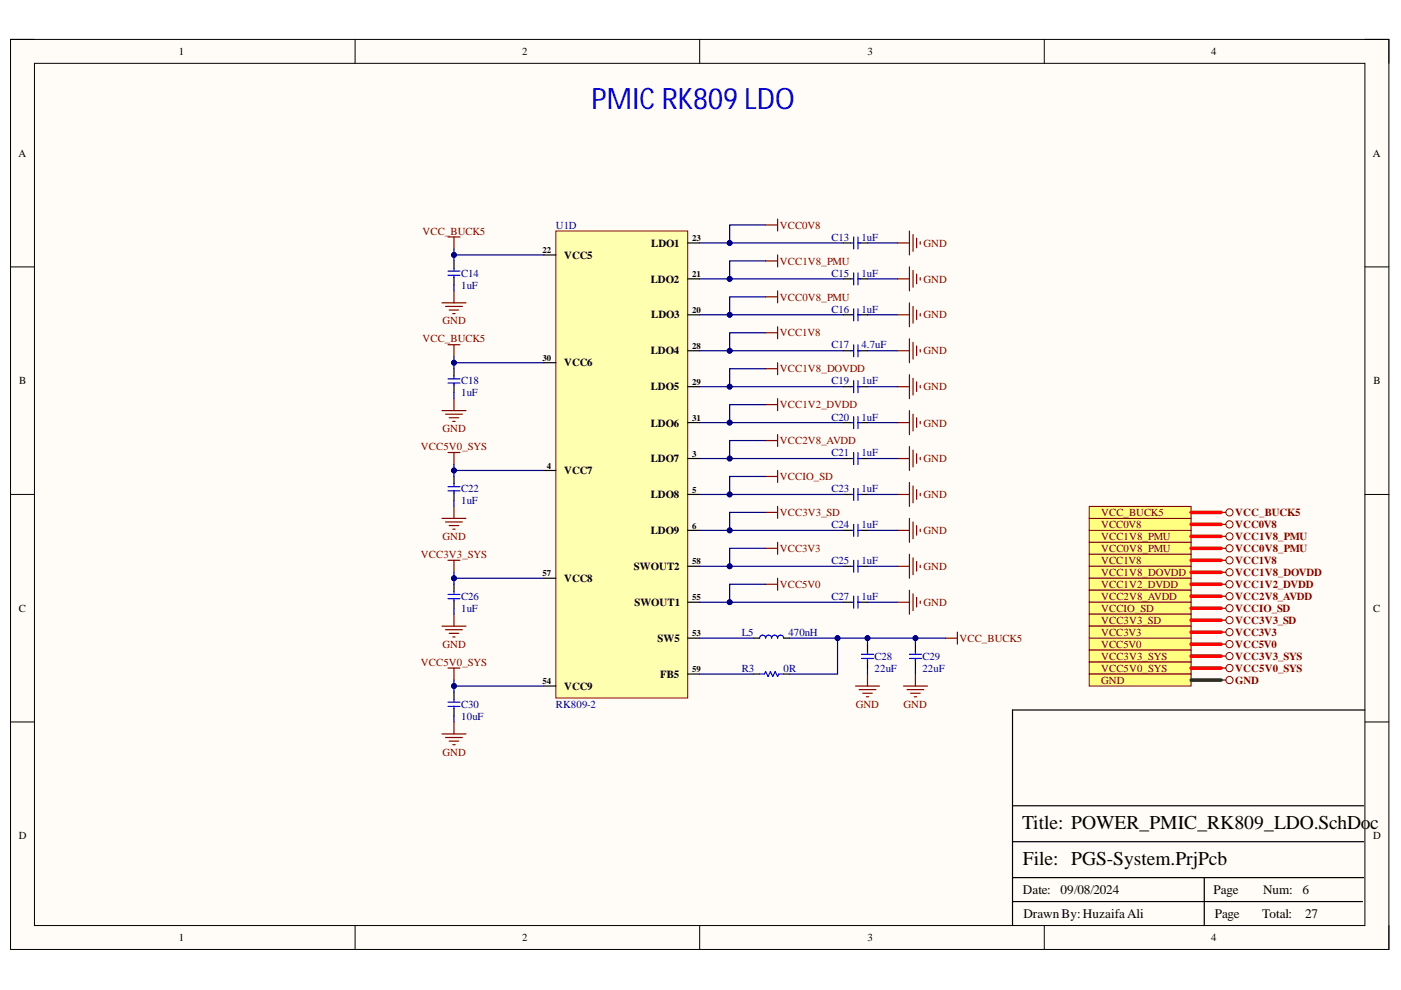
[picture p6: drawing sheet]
<svg xmlns="http://www.w3.org/2000/svg" width="297mm" height="210mm" viewBox="0 0 297 210" stroke-linecap="round" stroke-linejoin="round" font-family="sans-serif">
<defs><g id="words">
<text font-size="6.3" fill="#00f" x="125.4" y="23.2">PMIC RK809 LDO</text>
<g font-size="4.1">
<text x="216.7" y="175.8">Title: POWER_PMIC_RK809_LDO.SchDo</text>
<text x="290.5" y="175.8">c</text>
<text x="216.9" y="183.4">File: PGS-System.PrjPcb</text>
</g>
<g font-size="2.8">
<text x="216.9" y="189.6">Date:</text>
<text x="224.8" y="189.6">09/08/2024</text>
<text x="257.3" y="189.6">Page</text>
<text x="267.8" y="189.6">Num:</text>
<text x="276.2" y="189.6">6</text>
<text x="217" y="194.6">DrawnBy:HuzaifaAli</text>
<text x="257.6" y="194.6">Page</text>
<text x="267.6" y="194.6">Total:</text>
<text x="276.7" y="194.6">27</text>
</g>
<g font-size="2.3">
<text x="37.9" y="11.7">1</text>
<text x="110.7" y="11.7">2</text>
<text x="183.9" y="11.7">3</text>
<text x="256.8" y="11.7">4</text>
<text x="3.9" y="33.3">A</text>
<text x="291.1" y="33.3">A</text>
<text x="138" y="52.3">LDO1</text>
<text x="119.6" y="54.8">VCC5</text>
<text x="138" y="59.9">LDO2</text>
<text x="138" y="67.5">LDO3</text>
<text x="119.6" y="77.7">VCC6</text>
<text x="138" y="75.1">LDO4</text>
<text x="4.1" y="81.5">B</text>
<text x="138" y="82.7">LDO5</text>
<text x="291.2" y="81.5">B</text>
<text x="138" y="90.4">LDO6</text>
<text x="119.6" y="100.6">VCC7</text>
<text x="138" y="98">LDO7</text>
<text x="138" y="105.6">LDO8</text>
<text x="138" y="113.2">LDO9</text>
<text x="119.6" y="123.4">VCC8</text>
<text x="134.4" y="120.9">SWOUT2</text>
<text x="4" y="129.7">C</text>
<text x="134.5" y="128.5">SWOUT1</text>
<text x="291.2" y="129.7">C</text>
<text x="139.4" y="136.1">SW5</text>
<text x="140" y="143.7">FB5</text>
<text x="119.6" y="146.2">VCC9</text>
<text x="4" y="178">D</text>
<text x="291.2" y="178">D</text>
<text x="37.9" y="199.5">1</text>
<text x="110.7" y="199.5">2</text>
<text x="183.9" y="199.5">3</text>
<text x="256.8" y="199.5">4</text>
</g>
<g font-size="2.3" fill="#800000">
<text x="89.6" y="49.8">VCC_BUCK5</text>
<text x="165.4" y="48.5">VCC0V8</text>
<text x="195.8" y="52.3">GND</text>
<text x="165.4" y="56.1">VCC1V8_PMU</text>
<text x="195.8" y="59.9">GND</text>
<text x="165.4" y="63.7">VCC0V8_PMU</text>
<text x="93.8" y="68.8">GND</text>
<text x="165.4" y="71.3">VCC1V8</text>
<text x="195.8" y="67.5">GND</text>
<text x="89.6" y="72.6">VCC_BUCK5</text>
<text x="195.8" y="75.1">GND</text>
<text x="165.4" y="78.9">VCC1V8_DOVDD</text>
<text x="195.8" y="82.7">GND</text>
<text x="165.4" y="86.5">VCC1V2_DVDD</text>
<text x="89.2" y="95.5">VCC5V0_SYS</text>
<text x="93.8" y="91.7">GND</text>
<text x="165.4" y="94.2">VCC2V8_AVDD</text>
<text x="195.8" y="90.4">GND</text>
<text x="165.4" y="101.8">VCCIO_SD</text>
<text x="195.8" y="98">GND</text>
<text x="195.8" y="105.6">GND</text>
<text x="165.4" y="109.4">VCC3V3_SD</text>
<text x="195.8" y="113.2">GND</text>
<text x="233.5" y="112">VCC0V8</text>
<text x="233.5" y="109.4">VCC_BUCK5</text>
<text x="261.9" y="112">VCC0V8</text>
<text x="261.9" y="109.4">VCC_BUCK5</text>
<text x="89.2" y="118.3">VCC3V3_SYS</text>
<text x="93.8" y="114.5">GND</text>
<text x="165.4" y="117.1">VCC3V3</text>
<text x="233.5" y="114.5">VCC1V8_PMU</text>
<text x="233.5" y="117.1">VCC0V8_PMU</text>
<text x="233.5" y="119.6">VCC1V8</text>
<text x="261.9" y="114.5">VCC1V8_PMU</text>
<text x="261.9" y="117.1">VCC0V8_PMU</text>
<text x="261.9" y="119.6">VCC1V8</text>
<text x="165.4" y="124.7">VCC5V0</text>
<text x="195.8" y="120.9">GND</text>
<text x="233.5" y="122.1">VCC1V8_DOVDD</text>
<text x="233.5" y="124.7">VCC1V2_DVDD</text>
<text x="261.9" y="122.1">VCC1V8_DOVDD</text>
<text x="261.9" y="124.7">VCC1V2_DVDD</text>
<text x="195.8" y="128.5">GND</text>
<text x="233.5" y="127.2">VCC2V8_AVDD</text>
<text x="233.5" y="129.7">VCCIO_SD</text>
<text x="261.9" y="127.2">VCC2V8_AVDD</text>
<text x="261.9" y="129.7">VCCIO_SD</text>
<text x="93.8" y="137.3">GND</text>
<text x="203.4" y="136.1">VCC_BUCK5</text>
<text x="233.5" y="132.3">VCC3V3_SD</text>
<text x="233.5" y="137.3">VCC5V0</text>
<text x="233.5" y="134.8">VCC3V3</text>
<text x="261.9" y="132.3">VCC3V3_SD</text>
<text x="261.9" y="137.3">VCC5V0</text>
<text x="261.9" y="134.8">VCC3V3</text>
<text x="89.2" y="141.1">VCC5V0_SYS</text>
<text x="233.5" y="139.9">VCC3V3_SYS</text>
<text x="233.5" y="142.4">VCC5V0_SYS</text>
<text x="261.9" y="139.9">VCC3V3_SYS</text>
<text x="261.9" y="142.4">VCC5V0_SYS</text>
<text x="233.5" y="144.9">GND</text>
<text x="261.9" y="144.9">GND</text>
<text x="181.4" y="150.1">GND</text>
<text x="191.6" y="150.1">GND</text>
<text x="93.8" y="160.2">GND</text>
</g>
<g font-size="2.3" fill="#000080">
<text x="117.8" y="48.5">U1D</text>
<text x="176.3" y="51">C13</text>
<text x="182.6" y="51">1uF</text>
<text x="97.8" y="58.7">C14</text>
<text x="176.3" y="58.7">C15</text>
<text x="182.6" y="58.7">1uF</text>
<text x="97.8" y="61.2">1uF</text>
<text x="176.3" y="66.3">C16</text>
<text x="182.6" y="66.3">1uF</text>
<text x="176.3" y="73.9">C17</text>
<text x="182.6" y="73.9">4.7uF</text>
<text x="97.8" y="81.5">C18</text>
<text x="176.3" y="81.5">C19</text>
<text x="182.6" y="81.5">1uF</text>
<text x="97.8" y="84">1uF</text>
<text x="176.3" y="89.2">C20</text>
<text x="182.6" y="89.2">1uF</text>
<text x="176.3" y="96.8">C21</text>
<text x="182.6" y="96.8">1uF</text>
<text x="97.8" y="104.4">C22</text>
<text x="97.8" y="106.9">1uF</text>
<text x="176.3" y="104.4">C23</text>
<text x="182.6" y="104.4">1uF</text>
<text x="176.3" y="112">C24</text>
<text x="182.6" y="112">1uF</text>
<text x="176.3" y="119.6">C25</text>
<text x="182.6" y="119.6">1uF</text>
<text x="97.8" y="127.2">C26</text>
<text x="97.8" y="129.7">1uF</text>
<text x="176.3" y="127.2">C27</text>
<text x="182.6" y="127.2">1uF</text>
<text x="157.2" y="134.8">L5</text>
<text x="167.1" y="134.8">470nH</text>
<text x="157.2" y="142.4">R3</text>
<text x="166.1" y="142.4">0R</text>
<text x="185.4" y="139.9">C28</text>
<text x="185.4" y="142.4">22uF</text>
<text x="195.6" y="139.9">C29</text>
<text x="195.6" y="142.4">22uF</text>
<text x="97.8" y="150.1">C30</text>
<text x="97.8" y="152.6">10uF</text>
<text x="117.8" y="150.1">RK809-2</text>
</g>
<g font-size="1.9">
<text x="115" y="53.7">22</text>
<text x="146.8" y="51.1">23</text>
<text x="146.8" y="58.7">21</text>
<text x="146.8" y="66.3">20</text>
<text x="115" y="76.5">30</text>
<text x="146.8" y="73.9">28</text>
<text x="146.8" y="81.6">29</text>
<text x="146.8" y="89.2">31</text>
<text x="116" y="99.4">4</text>
<text x="146.8" y="96.9">3</text>
<text x="146.8" y="104.5">5</text>
<text x="146.8" y="112.1">6</text>
<text x="146.8" y="119.7">58</text>
<text x="115" y="122.2">57</text>
<text x="146.8" y="127.3">55</text>
<text x="146.8" y="134.9">53</text>
<text x="146.8" y="142.6">59</text>
<text x="115" y="145.1">54</text>
</g>
</g></defs>
<path d="M2.2 8.4h292.3v192.9h-292.3z" fill-rule="evenodd" fill="#fffcf8"/>
<path d="M2.2 8.4h292.3v192.9h-292.3z" fill="none" stroke="#000" stroke-width=".21"/>
<path d="M7.3 13.4h282.1v182.8h-282.1z" fill-rule="evenodd" fill="#fffcf8"/>
<g fill="none" stroke="#000" stroke-width=".21">
<path d="M2.2 8.4h5.1M7.3 13.4h282.1v182.8h-282.1zM75.3 8.4v5M148.3 8.4v5M221.4 8.4v5M289.4 8.4h5.1v5M2.2 56.6h5.1M289.4 56.6h5.1M2.2 104.8h5.1M289.4 104.8h5.1M2.2 153.1h5.1M289.4 153.1h5.1"/>
<path d="M75.3 196.2v5.1M148.3 196.2v5.1M221.4 196.2v5.1M294.5 196.2v5.1"/>
</g>
<g fill="none" stroke="#000" stroke-width=".25">
<path d="M96.3 55.3v1.5M96.3 58.7v1.7M178.8 51.5h1.6M178.8 59.1h1.6M182.3 51.5h1.6M182.3 59.1h1.6M96.3 78.2v1.5M178.8 66.7h1.6M178.8 74.4h1.6M182.3 66.7h1.6M182.3 74.4h1.6M96.3 81.6v1.7"/>
<path d="M178.8 82h1.6M178.8 89.6h1.6M178.8 97.2h1.6M182.3 82h1.6M182.3 89.6h1.6M182.3 97.2h1.6M96.3 101v1.5M96.3 104.5v1.6M178.8 104.8h1.6M178.8 112.5h1.6M182.3 104.8h1.6M182.3 112.5h1.6"/>
<path d="M96.3 123.9v1.5M96.3 127.3v1.7M159.8 135.3h1.3M166.1 135.3h1.3M178.8 120.1h1.6M182.3 120.1h1.6M183.9 136.6v1.5M183.9 140v1.6M194.1 136.6v1.5M194.1 140v1.6M96.3 146.7v1.5M96.3 150.2v1.6"/>
<path d="M159.8 142.9h1.3M166.1 142.9h1.3M289.4 150.5h-74.7v45.7M214.7 178.5h74.4M214.7 170.8h74.4M214.7 191.2h74.2M214.7 186.1h74.4M255.3 186.1v10.1"/>
</g>
<g fill="none" stroke="#00f" stroke-width=".25">
<path d="M95 58.4h2.5M95 57.5h2.5M96.3 56.8v.6M96.3 58.4v.5M180.4 51.5h.5M180.4 59.1h.5M181 50.2v2.6M181 57.9v2.5M181.9 51.5h.5M181.9 50.2v2.6M181.9 57.9v2.5M181.9 59.1h.5"/>
<path d="M96.3 79.7v.5M180.4 66.7h.5M180.4 74.4h.5M181 65.5v2.5M181 73.1v2.5M181.9 65.5v2.5M181.9 73.1v2.5M181.9 66.7h.5M181.9 74.4h.5M95 81.2h2.5M95 80.3h2.5M96.3 81.2v.5"/>
<path d="M180.4 82h.5M180.4 89.6h.5M180.4 97.2h.5M181 80.7v2.6M181 88.3v2.6M181 95.9v2.6M181.9 80.7v2.6M181.9 88.3v2.6M181.9 95.9v2.6M181.9 82h.5M181.9 89.6h.5M181.9 97.2h.5"/>
<path d="M95 104.1h2.5M95 103.2h2.5M96.3 102.5v.6M96.3 104.1v.5M180.4 104.8h.5M180.4 112.5h.5M181 103.6v2.5M181 111.2v2.5M181 118.8v2.5M181.9 103.6v2.5M181.9 111.2v2.5M181.9 118.8v2.5"/>
<path d="M181.9 104.8h.5M181.9 112.5h.5M95 126.9h2.5M95 126h2.5M96.3 125.4v.5M96.3 126.9v.5M161.1 135.3a.64 .64 0 0 1 .6-.6 .64 .64 0 0 1 .6 .6 .63 .63 0 0 1 .7-.6 .63 .63 0 0 1 .6 .6 .63 .63 0 0 1 .6-.6 .63 .63 0 0 1 .7 .6 .64 .64 0 0 1 .6-.6 .64 .64 0 0 1 .6 .6M180.4 120.1h.5M181.9 120.1h.5M182.7 139.6h2.5M182.7 138.7h2.5M183.9 138.1v.5"/>
<path d="M183.9 139.6v.5M192.8 139.6h2.6M192.8 138.7h2.6M194.1 138.1v.5M194.1 139.6v.5M95 149.8h2.5M95 148.9h2.5M96.3 148.2v.6M96.3 149.8v.5M161.1 142.9h1l.2-.5 .5 1 .5-1 .5 1 .6-1 .5 1 .2-.5h1"/>
</g>
<g fill="none" stroke="#800000" stroke-width=".25">
<path d="M95 50.2h2.5M96.3 50.2v2.6M190.3 51.5h2.5M190.3 59.1h2.5M192.8 49v5.1M192.8 56.6v5.1M193.6 49.7v3.6M193.6 57.4v3.5M194.3 50.5v2M194.3 58.1v2.1M195.1 51.3v.5M195.1 58.9v.5"/>
<path d="M93.7 64.2h5.1M94.5 65h3.5M95 73.1h2.5M95.2 65.7h2.1M96 66.5h.5M96.3 61.7v2.5M96.3 73.1v2.5M190.3 66.7h2.5M190.3 74.4h2.5M192.8 64.2v5.1M192.8 71.8v5.1M192.8 79.4v5.1"/>
<path d="M193.6 65v3.5M193.6 72.6v3.5M194.3 65.7v2.1M194.3 73.3v2.1M195.1 66.5v.5M195.1 74.1v.5M93.7 87.1h5.1M94.5 87.8h3.5M95 95.9h2.5M95.2 88.6h2.1M96 89.3h.5M96.3 84.5v2.6"/>
<path d="M96.3 95.9v2.6M190.3 82h2.5M190.3 89.6h2.5M190.3 97.2h2.5M192.8 87.1v5M192.8 94.7v5.1M193.6 80.2v3.6M193.6 87.8v3.6M193.6 95.4v3.6M194.3 81v2M194.3 88.6v2M194.3 96.2v2"/>
<path d="M195.1 81.7v.5M195.1 89.4v.5M195.1 97v.5M93.7 109.9h5.1M94.5 110.7h3.5M95 118.8h2.5M95.2 111.4h2.1M96 112.2h.5M96.3 107.4v2.5M96.3 118.8v2.5M190.3 104.8h2.5M190.3 112.5h2.5"/>
<path d="M192.8 102.3v5.1M192.8 109.9v5.1M192.8 117.5v5.1M193.6 103.1v3.5M193.6 110.7v3.5M193.6 118.3v3.5M194.3 103.8v2.1M194.3 111.4v2.1M194.3 119v2.1M195.1 104.6v.5M195.1 112.2v.5M195.1 119.8v.5"/>
<path d="M93.7 132.8h5.1M94.5 133.5h3.5M95.2 134.3h2.1M96 135h.5M96.3 130.2v2.6M190.3 120.1h2.5M190.3 127.7h2.5M192.8 125.1v5.1M193.6 125.9v3.6M194.3 126.7v2M195.1 127.4v.5M200.4 135.3h2.6"/>
<path d="M203 134v2.6M93.7 155.6h5.1M94.5 156.4h3.5M95 141.6h2.5M95.2 157.1h2.1M96 157.9h.5M96.3 141.6v2.6M96.3 153.1v2.5M181.4 145.5h5.1M182.2 146.2h3.5M182.9 147h2M183.7 147.7h.5"/>
<path d="M183.9 142.9v2.6M191.6 145.5h5M192.3 146.2h3.6M193.1 147h2M193.8 147.7h.5M194.1 142.9v2.6"/>
</g>
<path d="M117.9 49h27.9v99h-27.9z" fill-rule="evenodd" fill="#ffffb0"/>
<path d="M117.9 49h27.9v99h-27.9z" fill="none" stroke="#800000" stroke-width=".21"/>
<g fill="none" stroke="#000" stroke-width=".25">
<path d="M115.3 54.1h2.6M145.8 59.1h2.5M145.8 51.5h2.5M115.3 76.9h2.6M145.8 66.7h2.5M145.8 74.4h2.5M115.3 99.8h2.6M145.8 97.2h2.5M145.8 82h2.5M145.8 89.6h2.5M145.8 104.8h2.5M145.8 112.4h2.5"/>
<path d="M115.3 122.6h2.6M145.8 135.3h2.5M145.8 127.7h2.5M145.8 120.1h2.5M178.8 127.7h1.6M182.3 127.7h1.6M115.3 145.5h2.6M145.8 142.9h2.5"/>
</g>
<path d="M180.4 127.7h.5M181 126.4v2.6M181.9 127.7h.5M181.9 126.4v2.6" fill="none" stroke="#00f" stroke-width=".25"/>
<g fill="none" stroke="#800000" stroke-width=".25">
<path d="M162.3 55.3h2.6M162.3 47.7h2.6M164.9 46.4v2.6M164.9 54.1v2.5M162.3 62.9h2.6M162.3 70.6h2.6M162.3 78.2h2.6M164.9 61.7v2.5M164.9 69.3v2.5M164.9 76.9v2.5M162.3 85.8h2.6M162.3 93.4h2.6"/>
<path d="M164.9 84.5v2.6M164.9 92.1v2.6M164.9 99.8v2.5M162.3 101h2.6M162.3 108.6h2.6M162.3 116.3h2.6M164.9 107.4v2.5M164.9 115v2.5M162.3 123.9h2.6M164.9 122.6v2.5"/>
</g>
<path d="M230.9 109.9h21.6v2.6h-21.6z" fill-rule="evenodd" fill="#ffff80"/>
<path d="M230.9 109.9h21.6v2.6h-21.6z" fill="none" stroke="#800000" stroke-width=".21"/>
<path d="M230.9 112.5h21.6v2.5h-21.6z" fill-rule="evenodd" fill="#ffff80"/>
<path d="M230.9 112.5h21.6v2.5h-21.6z" fill="none" stroke="#800000" stroke-width=".21"/>
<path d="M230.9 115h21.6v2.5h-21.6z" fill-rule="evenodd" fill="#ffff80"/>
<path d="M230.9 115h21.6v2.5h-21.6z" fill="none" stroke="#800000" stroke-width=".21"/>
<path d="M230.9 117.5h21.6v2.6h-21.6z" fill-rule="evenodd" fill="#ffff80"/>
<path d="M230.9 117.5h21.6v2.6h-21.6z" fill="none" stroke="#800000" stroke-width=".21"/>
<path d="M230.9 120.1h21.6v2.5h-21.6z" fill-rule="evenodd" fill="#ffff80"/>
<path d="M230.9 120.1h21.6v2.5h-21.6z" fill="none" stroke="#800000" stroke-width=".21"/>
<path d="M230.9 122.6h21.6v2.5h-21.6z" fill-rule="evenodd" fill="#ffff80"/>
<path d="M230.9 122.6h21.6v2.5h-21.6z" fill="none" stroke="#800000" stroke-width=".21"/>
<path d="M230.9 125.1h21.6v2.6h-21.6z" fill-rule="evenodd" fill="#ffff80"/>
<path d="M230.9 125.1h21.6v2.6h-21.6z" fill="none" stroke="#800000" stroke-width=".21"/>
<path d="M230.9 127.7h21.6v2.5h-21.6z" fill-rule="evenodd" fill="#ffff80"/>
<path d="M230.9 127.7h21.6v2.5h-21.6z" fill="none" stroke="#800000" stroke-width=".21"/>
<path d="M230.9 130.2h21.6v2.6h-21.6z" fill-rule="evenodd" fill="#ffff80"/>
<path d="M230.9 130.2h21.6v2.6h-21.6z" fill="none" stroke="#800000" stroke-width=".21"/>
<path d="M230.9 135.3h21.6v2.5h-21.6z" fill-rule="evenodd" fill="#ffff80"/>
<g fill="none" stroke="#800000" stroke-width=".21">
<path d="M230.9 135.3h21.6v2.5h-21.6z"/>
<circle cx="260.7" cy="113.7" r=".76"/>
<circle cx="260.7" cy="116.3" r=".76"/>
<circle cx="260.7" cy="111.2" r=".76"/>
<circle cx="260.7" cy="118.8" r=".76"/>
<circle cx="260.7" cy="123.9" r=".76"/>
<circle cx="260.7" cy="136.6" r=".76"/>
<circle cx="260.7" cy="131.5" r=".76"/>
<circle cx="260.7" cy="121.3" r=".76"/>
<circle cx="260.7" cy="129" r=".76"/>
<circle cx="260.7" cy="126.4" r=".76"/>
</g>
<path d="M258.9 111.2h1M258.9 113.7h1M258.9 116.3h1M258.9 118.8h1M258.9 121.3h1M258.9 123.9h1M258.9 126.4h1M258.9 129h1M258.9 131.5h1M258.9 136.6h1" fill="none" stroke="#800000" stroke-width=".25"/>
<path d="M230.9 137.8h21.6v2.6h-21.6z" fill-rule="evenodd" fill="#ffff80"/>
<path d="M230.9 137.8h21.6v2.6h-21.6z" fill="none" stroke="#800000" stroke-width=".21"/>
<path d="M230.9 140.4h21.6v2.5h-21.6z" fill-rule="evenodd" fill="#ffff80"/>
<g fill="none" stroke="#800000" stroke-width=".21">
<path d="M230.9 140.4h21.6v2.5h-21.6z"/>
<circle cx="260.7" cy="139.1" r=".76"/>
<circle cx="260.7" cy="141.6" r=".76"/>
</g>
<path d="M258.9 139.1h1M258.9 141.6h1" fill="none" stroke="#800000" stroke-width=".25"/>
<path d="M230.9 142.9h21.6v2.6h-21.6z" fill-rule="evenodd" fill="#ffff80"/>
<g fill="none" stroke="#800000" stroke-width=".21">
<path d="M230.9 142.9h21.6v2.6h-21.6z"/>
<circle cx="260.7" cy="144.2" r=".76"/>
</g>
<path d="M258.9 144.2h1" fill="none" stroke="#800000" stroke-width=".25"/>
<path d="M230.9 107.4h21.6v2.5h-21.6z" fill-rule="evenodd" fill="#ffff80"/>
<g fill="none" stroke="#800000" stroke-width=".21">
<path d="M230.9 107.4h21.6v2.5h-21.6z"/>
<circle cx="260.7" cy="108.6" r=".76"/>
</g>
<path d="M258.9 108.6h1" fill="none" stroke="#800000" stroke-width=".25"/>
<path d="M96.3 54.1v1.2" fill="none" stroke="#000080" stroke-width=".25"/>
<circle cx="96.3" cy="54.1" r=".51" fill="#000080"/>
<circle cx="96.3" cy="54.1" r=".51" fill="none" stroke="#000080" stroke-width=".21"/>
<path d="M96.3 60.4v1.3M96.3 76.9v1.3M96.3 151.8v1.3" fill="none" stroke="#000080" stroke-width=".25"/>
<circle cx="96.3" cy="76.9" r=".51" fill="#000080"/>
<circle cx="96.3" cy="76.9" r=".51" fill="none" stroke="#000080" stroke-width=".21"/>
<path d="M96.3 83.3v1.2M96.3 99.8v1.2" fill="none" stroke="#000080" stroke-width=".25"/>
<circle cx="96.3" cy="99.8" r=".51" fill="#000080"/>
<circle cx="96.3" cy="99.8" r=".51" fill="none" stroke="#000080" stroke-width=".21"/>
<path d="M96.3 106.1v1.3M96.3 122.6v1.3" fill="none" stroke="#000080" stroke-width=".25"/>
<circle cx="96.3" cy="122.6" r=".51" fill="#000080"/>
<circle cx="96.3" cy="122.6" r=".51" fill="none" stroke="#000080" stroke-width=".21"/>
<path d="M96.3 129v1.2M96.3 145.5v1.2" fill="none" stroke="#000080" stroke-width=".25"/>
<circle cx="96.3" cy="145.5" r=".51" fill="#000080"/>
<circle cx="96.3" cy="145.5" r=".51" fill="none" stroke="#000080" stroke-width=".21"/>
<g fill="none" stroke="#000080" stroke-width=".25">
<path d="M183.9 51.5h6.4M183.9 59.1h6.4M183.9 66.7h6.4M183.9 74.4h6.4M183.9 82h6.4M183.9 89.6h6.4M183.9 97.2h6.4M183.9 104.8h6.4M183.9 112.5h6.4M148.3 135.3h11.5M183.9 120.1h6.4M183.9 127.7h6.4"/>
<path d="M183.9 135.3v1.3"/>
</g>
<circle cx="183.9" cy="135.3" r=".51" fill="#000080"/>
<circle cx="183.9" cy="135.3" r=".51" fill="none" stroke="#000080" stroke-width=".21"/>
<path d="M194.1 135.3v1.3M183.9 141.6v1.3" fill="none" stroke="#000080" stroke-width=".25"/>
<circle cx="194.1" cy="135.3" r=".51" fill="#000080"/>
<circle cx="194.1" cy="135.3" r=".51" fill="none" stroke="#000080" stroke-width=".21"/>
<path d="M177.6 135.3v7.6h-10.2M148.3 142.9h11.5M194.1 141.6v1.3" fill="none" stroke="#000080" stroke-width=".25"/>
<circle cx="177.6" cy="135.3" r=".51" fill="#000080"/>
<circle cx="177.6" cy="135.3" r=".51" fill="none" stroke="#000080" stroke-width=".21"/>
<path d="M96.3 144.2v1.3h19" fill="none" stroke="#000080" stroke-width=".25"/>
<circle cx="96.3" cy="145.5" r=".51" fill="#000080"/>
<circle cx="96.3" cy="145.5" r=".51" fill="none" stroke="#000080" stroke-width=".21"/>
<path d="M96.3 121.3v1.3h19" fill="none" stroke="#000080" stroke-width=".25"/>
<circle cx="96.3" cy="122.6" r=".51" fill="#000080"/>
<circle cx="96.3" cy="122.6" r=".51" fill="none" stroke="#000080" stroke-width=".21"/>
<path d="M96.3 98.5v1.3h19" fill="none" stroke="#000080" stroke-width=".25"/>
<circle cx="96.3" cy="99.8" r=".51" fill="#000080"/>
<circle cx="96.3" cy="99.8" r=".51" fill="none" stroke="#000080" stroke-width=".21"/>
<path d="M96.3 75.6v1.3h19" fill="none" stroke="#000080" stroke-width=".25"/>
<circle cx="96.3" cy="76.9" r=".51" fill="#000080"/>
<circle cx="96.3" cy="76.9" r=".51" fill="none" stroke="#000080" stroke-width=".21"/>
<path d="M96.3 52.8v1.3h19" fill="none" stroke="#000080" stroke-width=".25"/>
<circle cx="96.3" cy="54.1" r=".51" fill="#000080"/>
<circle cx="96.3" cy="54.1" r=".51" fill="none" stroke="#000080" stroke-width=".21"/>
<path d="M148.3 59.1h30.5" fill="none" stroke="#000080" stroke-width=".25"/>
<circle cx="154.7" cy="59.1" r=".51" fill="#000080"/>
<circle cx="154.7" cy="59.1" r=".51" fill="none" stroke="#000080" stroke-width=".21"/>
<path d="M162.3 55.3h-7.6v3.8" fill="none" stroke="#000080" stroke-width=".25"/>
<circle cx="154.7" cy="59.1" r=".51" fill="#000080"/>
<circle cx="154.7" cy="59.1" r=".51" fill="none" stroke="#000080" stroke-width=".21"/>
<path d="M148.3 51.5h30.5" fill="none" stroke="#000080" stroke-width=".25"/>
<circle cx="154.7" cy="51.5" r=".51" fill="#000080"/>
<circle cx="154.7" cy="51.5" r=".51" fill="none" stroke="#000080" stroke-width=".21"/>
<path d="M162.3 47.7h-7.6v3.8" fill="none" stroke="#000080" stroke-width=".25"/>
<circle cx="154.7" cy="51.5" r=".51" fill="#000080"/>
<circle cx="154.7" cy="51.5" r=".51" fill="none" stroke="#000080" stroke-width=".21"/>
<path d="M148.3 66.7h30.5" fill="none" stroke="#000080" stroke-width=".25"/>
<circle cx="154.7" cy="66.7" r=".51" fill="#000080"/>
<circle cx="154.7" cy="66.7" r=".51" fill="none" stroke="#000080" stroke-width=".21"/>
<path d="M162.3 62.9h-7.6v3.8" fill="none" stroke="#000080" stroke-width=".25"/>
<circle cx="154.7" cy="66.7" r=".51" fill="#000080"/>
<circle cx="154.7" cy="66.7" r=".51" fill="none" stroke="#000080" stroke-width=".21"/>
<path d="M148.3 74.4h30.5" fill="none" stroke="#000080" stroke-width=".25"/>
<circle cx="154.7" cy="74.4" r=".51" fill="#000080"/>
<circle cx="154.7" cy="74.4" r=".51" fill="none" stroke="#000080" stroke-width=".21"/>
<path d="M162.3 70.6h-7.6v3.8" fill="none" stroke="#000080" stroke-width=".25"/>
<circle cx="154.7" cy="74.4" r=".51" fill="#000080"/>
<circle cx="154.7" cy="74.4" r=".51" fill="none" stroke="#000080" stroke-width=".21"/>
<path d="M148.3 82h30.5" fill="none" stroke="#000080" stroke-width=".25"/>
<circle cx="154.7" cy="82" r=".51" fill="#000080"/>
<circle cx="154.7" cy="82" r=".51" fill="none" stroke="#000080" stroke-width=".21"/>
<path d="M162.3 78.2h-7.6v3.8" fill="none" stroke="#000080" stroke-width=".25"/>
<circle cx="154.7" cy="82" r=".51" fill="#000080"/>
<circle cx="154.7" cy="82" r=".51" fill="none" stroke="#000080" stroke-width=".21"/>
<path d="M148.3 89.6h30.5" fill="none" stroke="#000080" stroke-width=".25"/>
<circle cx="154.7" cy="89.6" r=".51" fill="#000080"/>
<circle cx="154.7" cy="89.6" r=".51" fill="none" stroke="#000080" stroke-width=".21"/>
<path d="M162.3 85.8h-7.6v3.8" fill="none" stroke="#000080" stroke-width=".25"/>
<circle cx="154.7" cy="89.6" r=".51" fill="#000080"/>
<circle cx="154.7" cy="89.6" r=".51" fill="none" stroke="#000080" stroke-width=".21"/>
<path d="M148.3 97.2h30.5" fill="none" stroke="#000080" stroke-width=".25"/>
<circle cx="154.7" cy="97.2" r=".51" fill="#000080"/>
<circle cx="154.7" cy="97.2" r=".51" fill="none" stroke="#000080" stroke-width=".21"/>
<path d="M162.3 93.4h-7.6v3.8" fill="none" stroke="#000080" stroke-width=".25"/>
<circle cx="154.7" cy="97.2" r=".51" fill="#000080"/>
<circle cx="154.7" cy="97.2" r=".51" fill="none" stroke="#000080" stroke-width=".21"/>
<path d="M148.3 104.8h30.5" fill="none" stroke="#000080" stroke-width=".25"/>
<circle cx="154.7" cy="104.8" r=".51" fill="#000080"/>
<circle cx="154.7" cy="104.8" r=".51" fill="none" stroke="#000080" stroke-width=".21"/>
<path d="M162.3 101h-7.6v3.8" fill="none" stroke="#000080" stroke-width=".25"/>
<circle cx="154.7" cy="104.8" r=".51" fill="#000080"/>
<circle cx="154.7" cy="104.8" r=".51" fill="none" stroke="#000080" stroke-width=".21"/>
<path d="M148.3 112.5h30.5" fill="none" stroke="#000080" stroke-width=".25"/>
<circle cx="154.7" cy="112.4" r=".51" fill="#000080"/>
<circle cx="154.7" cy="112.4" r=".51" fill="none" stroke="#000080" stroke-width=".21"/>
<path d="M162.3 108.6h-7.6v3.8" fill="none" stroke="#000080" stroke-width=".25"/>
<circle cx="154.7" cy="112.4" r=".51" fill="#000080"/>
<circle cx="154.7" cy="112.4" r=".51" fill="none" stroke="#000080" stroke-width=".21"/>
<path d="M148.3 120.1h30.5" fill="none" stroke="#000080" stroke-width=".25"/>
<circle cx="154.7" cy="120.1" r=".51" fill="#000080"/>
<circle cx="154.7" cy="120.1" r=".51" fill="none" stroke="#000080" stroke-width=".21"/>
<path d="M162.3 116.3h-7.6v3.8" fill="none" stroke="#000080" stroke-width=".25"/>
<circle cx="154.7" cy="120.1" r=".51" fill="#000080"/>
<circle cx="154.7" cy="120.1" r=".51" fill="none" stroke="#000080" stroke-width=".21"/>
<path d="M148.3 127.7h30.5" fill="none" stroke="#000080" stroke-width=".25"/>
<circle cx="154.7" cy="127.7" r=".51" fill="#000080"/>
<circle cx="154.7" cy="127.7" r=".51" fill="none" stroke="#000080" stroke-width=".21"/>
<path d="M162.3 123.9h-7.6v3.8" fill="none" stroke="#000080" stroke-width=".25"/>
<circle cx="154.7" cy="127.7" r=".51" fill="#000080"/>
<circle cx="154.7" cy="127.7" r=".51" fill="none" stroke="#000080" stroke-width=".21"/>
<g fill="none" stroke="#f00" stroke-width=".76">
<path d="M252.5 111.2h6.4M252.5 113.7h6.4M252.5 116.3h6.4M252.5 118.8h6.4M252.5 108.6h6.4M252.5 121.3h6.4M252.5 123.9h6.4M252.5 126.4h6.4M252.5 129h6.4M252.5 131.5h6.4M252.5 136.6h6.4M252.5 139.1h6.4"/>
<path d="M252.5 141.6h6.4"/>
</g>
<path d="M252.5 144.2h6.4" fill="none" stroke="#274e13" stroke-width=".76"/>
<path d="M167.4 135.3h33" fill="none" stroke="#000080" stroke-width=".25"/>
<circle cx="177.6" cy="135.3" r=".51" fill="#000080"/>
<circle cx="177.6" cy="135.3" r=".51" fill="none" stroke="#000080" stroke-width=".21"/>
<circle cx="183.9" cy="135.3" r=".51" fill="#000080"/>
<circle cx="183.9" cy="135.3" r=".51" fill="none" stroke="#000080" stroke-width=".21"/>
<circle cx="194.1" cy="135.3" r=".51" fill="#000080"/>
<circle cx="194.1" cy="135.3" r=".51" fill="none" stroke="#000080" stroke-width=".21"/>
<path d="M230.9 132.8h21.6v2.5h-21.6z" fill-rule="evenodd" fill="#ffff80"/>
<g fill="none" stroke="#800000" stroke-width=".21">
<path d="M230.9 132.8h21.6v2.5h-21.6z"/>
<circle cx="260.7" cy="134" r=".76"/>
</g>
<path d="M258.9 134h1" fill="none" stroke="#800000" stroke-width=".25"/>
<path d="M252.5 134h6.4" fill="none" stroke="#f00" stroke-width=".76"/>
<use href="#words"/>
</svg>
